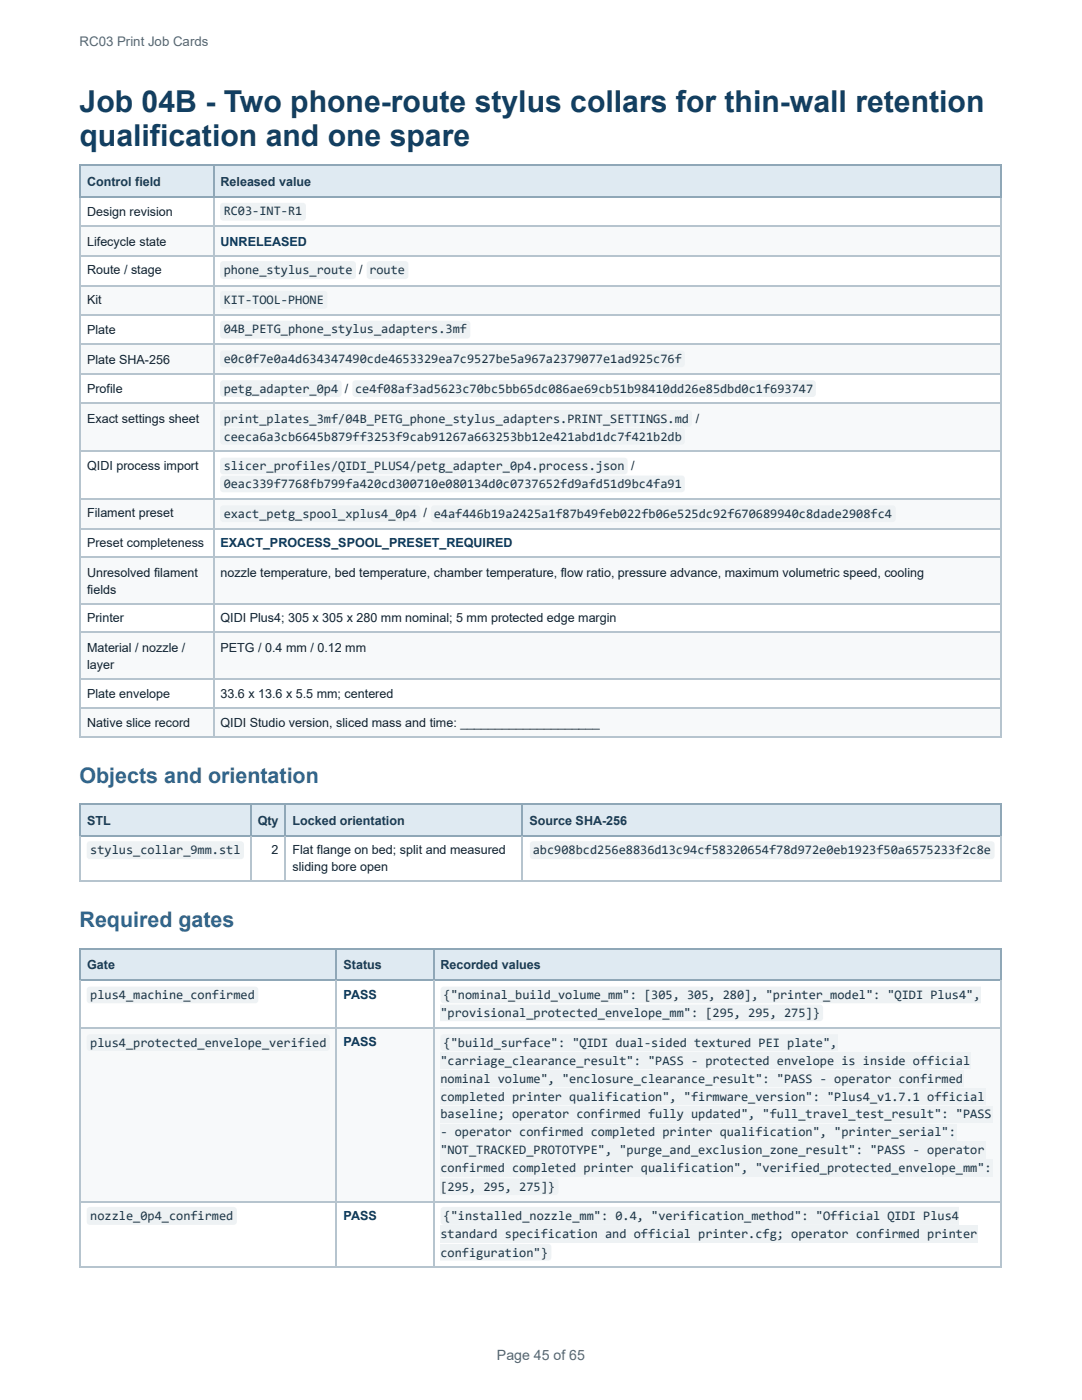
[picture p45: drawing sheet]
<svg xmlns="http://www.w3.org/2000/svg" width="216mm" height="279mm" viewBox="0 0 216 279" stroke-linecap="round" stroke-linejoin="round" font-family="sans-serif">
<defs><g id="words">
<g font-size="6" fill="#123f62">
<text x="15.9" y="22.4">Job 04B - Two phone-route stylus collars for thin-wall retention</text>
<text x="15.9" y="29.1">qualification and one spare</text>
</g>
<g font-size="4.3" fill="#2f668e">
<text x="15.9" y="156.2">Objects and orientation</text>
<text x="15.9" y="185">Required gates</text>
</g>
<text font-size="2.8" fill="#5b6470" x="99.2" y="271.5">Page 45 of 65</text>
<text font-size="2.6" fill="#5b6470" x="15.9" y="9.3">RC03 Print Job Cards</text>
<g font-size="2.6" fill="#1d3646">
<text x="44.6" y="43">RC03-INT-R1</text>
<text x="44.6" y="54.7">phone_stylus_route</text>
<text x="73.7" y="54.7">route</text>
<text x="44.6" y="60.6">KIT-TOOL-PHONE</text>
<text x="44.6" y="66.5">04B_PETG_phone_stylus_adapters.3mf</text>
<text x="44.6" y="72.5">e0c0f7e0a4d634347490cde4653329ea7c9527be5a967a2379077e1ad925c76f</text>
<text x="44.6" y="78.4">petg_adapter_0p4</text>
<text x="70.8" y="78.4">ce4f08af3ad5623c70bc5bb65dc086ae69cb51b98410dd26e85dbd0c1f693747</text>
<text x="44.6" y="84.4">print_plates_3mf/04B_PETG_phone_stylus_adapters.PRINT_SETTINGS.md</text>
<text x="44.6" y="87.9">ceeca6a3cb6645b879ff3253f9cab91267a663253bb12e421abd1dc7f421b2db</text>
<text x="44.6" y="93.9">slicer_profiles/QIDI_PLUS4/petg_adapter_0p4.process.json</text>
<text x="44.6" y="97.4">0eac339f7768fb799fa420cd300710e080134d0c0737652fd9afd51d9bc4fa91</text>
<text x="44.6" y="103.4">exact_petg_spool_xplus4_0p4</text>
<text x="86.6" y="103.4">e4af446b19a2425a1f87b49feb022fb06e525dc92f670689940c8dade2908fc4</text>
<text x="18" y="170.4">stylus_collar_9mm.stl</text>
<text x="106.3" y="170.4">abc908bcd256e8836d13c94cf58320654f78d972e0eb1923f50a6575233f2c8e</text>
<text x="18" y="199.4">plus4_machine_confirmed</text>
<text x="87.9" y="203">&quot;provisional_protected_envelope_mm&quot;: [295, 295, 275]}</text>
<text x="88.5" y="199.4">{&quot;nominal_build_volume_mm&quot;: [305, 305, 280], &quot;printer_model&quot;: &quot;QIDI Plus4&quot;,</text>
<text x="18" y="208.9">plus4_protected_envelope_verified</text>
<text x="88.5" y="208.9">{&quot;build_surface&quot;: &quot;QIDI dual-sided textured PEI plate&quot;,</text>
<text x="87.9" y="212.5">&quot;carriage_clearance_result&quot;: &quot;PASS - protected envelope is inside official</text>
<text x="87.9" y="216.1">nominal volume&quot;, &quot;enclosure_clearance_result&quot;: &quot;PASS - operator confirmed</text>
<text x="87.9" y="219.6">completed printer qualification&quot;, &quot;firmware_version&quot;: &quot;Plus4_v1.7.1 official</text>
<text x="87.9" y="223.2">baseline; operator confirmed fully updated&quot;, &quot;full_travel_test_result&quot;: &quot;PASS</text>
<text x="87.9" y="226.8">- operator confirmed completed printer qualification&quot;, &quot;printer_serial&quot;:</text>
<text x="87.9" y="230.3">&quot;NOT_TRACKED_PROTOTYPE&quot;, &quot;purge_and_exclusion_zone_result&quot;: &quot;PASS - operator</text>
<text x="87.9" y="233.9">confirmed completed printer qualification&quot;, &quot;verified_protected_envelope_mm&quot;:</text>
<text x="87.9" y="237.7">[295, 295, 275]}</text>
<text x="18" y="243.4">nozzle_0p4_confirmed</text>
<text x="88.5" y="243.4">{&quot;installed_nozzle_mm&quot;: 0.4, &quot;verification_method&quot;: &quot;Official QIDI Plus4</text>
<text x="87.9" y="247">standard specification and official printer.cfg; operator confirmed printer</text>
<text x="87.9" y="250.8">configuration&quot;}</text>
</g>
<g font-size="2.5" fill="#173c56">
<text x="17.4" y="37.1">Control field</text>
<text x="44" y="37.1">Released value</text>
<text x="17.4" y="164.6">STL</text>
<text x="51.4" y="164.6">Qty</text>
<text x="58.4" y="164.6">Locked orientation</text>
<text x="105.7" y="164.6">Source SHA-256</text>
<text x="17.4" y="193.3">Gate</text>
<text x="68.6" y="193.3">Status</text>
<text x="87.9" y="193.3">Recorded values</text>
</g>
<g font-size="2.5" fill="#17202a">
<text x="17.4" y="43.1">Design revision</text>
<text x="17.4" y="49">Lifecycle state</text>
<text x="17.4" y="54.7">Route / stage</text>
<text x="71.7" y="54.7">/</text>
<text x="17.4" y="60.7">Kit</text>
<text x="17.4" y="66.6">Plate</text>
<text x="17.4" y="72.6">Plate SHA-256</text>
<text x="17.4" y="78.5">Profile</text>
<text x="68.8" y="78.5">/</text>
<text x="17.4" y="84.4">Exact settings sheet</text>
<text x="138.8" y="84.4">/</text>
<text x="17.4" y="93.7">QIDI process import</text>
<text x="126" y="93.7">/</text>
<text x="17.4" y="103.2">Filament preset</text>
<text x="84.5" y="103.2">/</text>
<text x="17.4" y="109.2">Preset completeness</text>
<text x="17.4" y="115.1">Unresolved filament</text>
<text x="17.4" y="118.4">fields</text>
<text x="44" y="115.1">nozzle temperature, bed temperature, chamber temperature, flow ratio, pressure advance, maximum volumetric speed, cooling</text>
<text x="17.4" y="124.2">Printer</text>
<text x="44" y="124.2">QIDI Plus4; 305 x 305 x 280 mm nominal; 5 mm protected edge margin</text>
<text x="17.4" y="130.1">Material / nozzle /</text>
<text x="44" y="130.1">PETG / 0.4 mm / 0.12 mm</text>
<text x="17.4" y="133.4">layer</text>
<text x="17.4" y="139.4">Plate envelope</text>
<text x="44" y="139.4">33.6 x 13.6 x 5.5 mm; centered</text>
<text x="17.4" y="145.1">Native slice record</text>
<text x="44" y="145.1">QIDI Studio version, sliced mass and time: ____________________</text>
<text x="54.2" y="170.5">2</text>
<text x="58.4" y="170.5">Flat flange on bed; split and measured</text>
<text x="58.4" y="173.8">sliding bore open</text>
</g>
<g font-size="2.5" fill="#0a3656">
<text x="44" y="49">UNRELEASED</text>
<text x="44" y="109.2">EXACT_PROCESS_SPOOL_PRESET_REQUIRED</text>
<text x="68.6" y="199.3">PASS</text>
<text x="68.6" y="208.8">PASS</text>
<text x="68.6" y="243.5">PASS</text>
</g>
</g></defs>
<g fill="#dfeaf2">
<path d="M16.1 33.1h26.4v6.2h-26.4z"/>
<path d="M42.5 33.1h157.3v6.2h-157.3z"/>
</g>
<g fill="#f7f9fa">
<path d="M16.1 45.2h26.4v5.7h-26.4z"/>
<path d="M42.5 45.2h157.3v5.7h-157.3z"/>
<path d="M16.1 56.9h26.4v5.9h-26.4z"/>
<path d="M42.5 56.9h157.3v5.9h-157.3z"/>
<path d="M16.1 68.8h26.4v5.9h-26.4z"/>
<path d="M42.5 68.8h157.3v5.9h-157.3z"/>
<path d="M16.1 80.6h26.4v9.6h-26.4z"/>
<path d="M42.5 80.6h157.3v9.6h-157.3z"/>
<path d="M16.1 99.7h26.4v5.7h-26.4z"/>
<path d="M42.5 99.7h157.3v5.7h-157.3z"/>
<path d="M16.1 111.3h26.4v9.3h-26.4z"/>
<path d="M42.5 111.3h157.3v9.3h-157.3z"/>
<path d="M16.1 126.3h26.4v9.3h-26.4z"/>
<path d="M42.5 126.3h157.3v9.3h-157.3z"/>
<path d="M16.1 141.3h26.4v5.7h-26.4z"/>
<path d="M42.5 141.3h157.3v5.7h-157.3z"/>
</g>
<path d="M15.9 33h183.9M15.9 39.4h183.9M16 32.9v6.6M42.6 32.9v6.6" fill="none" stroke="#8fa7b7" stroke-width=".24"/>
<path d="M199.7 32.9v6.6" fill="none" stroke="#8fa7b7" stroke-width=".2"/>
<g fill="none" stroke="#b6c4ce" stroke-width=".24">
<path d="M16 39.5v107.7M42.6 39.5v107.7M15.9 45.1h183.9M15.9 51h183.9M15.9 57h183.9M15.9 62.9h183.9M15.9 68.6h183.9M15.9 74.6h183.9M15.9 80.5h183.9M15.9 90h183.9M15.9 99.5h183.9M15.9 105.5h183.9"/>
<path d="M15.9 111.2h183.9M15.9 120.5h183.9M15.9 126.2h183.9M15.9 135.4h183.9M15.9 141.4h183.9M15.9 147.1h183.9"/>
</g>
<path d="M199.7 39.5v107.7" fill="none" stroke="#b6c4ce" stroke-width=".2"/>
<g fill="#dfeaf2">
<path d="M16.1 160.5h34v6.2h-34z"/>
<path d="M50.1 160.5h6.9v6.2h-6.9z"/>
<path d="M57 160.5h47.3v6.2h-47.3z"/>
<path d="M104.3 160.5h95.5v6.2h-95.5z"/>
</g>
<path d="M15.9 160.4h183.9M15.9 166.8h183.9M16 160.3v6.6M50 160.3v6.6M56.9 160.3v6.6M104.2 160.3v6.6" fill="none" stroke="#8fa7b7" stroke-width=".24"/>
<path d="M199.7 160.3v6.6" fill="none" stroke="#8fa7b7" stroke-width=".2"/>
<path d="M15.9 175.9h183.9M16 166.9v9.1M50 166.9v9.1M56.9 166.9v9.1M104.2 166.9v9.1" fill="none" stroke="#b6c4ce" stroke-width=".24"/>
<path d="M199.7 166.9v9.1" fill="none" stroke="#b6c4ce" stroke-width=".2"/>
<g fill="#dfeaf2">
<path d="M16.1 189.3h51.1v6.4h-51.1z"/>
<path d="M67.2 189.3h19.3v6.4h-19.3z"/>
<path d="M86.5 189.3h113.3v6.4h-113.3z"/>
</g>
<g fill="#f7f9fa">
<path d="M16.1 205.2h51.1v34.5h-51.1z"/>
<path d="M67.2 205.2h19.3v34.5h-19.3z"/>
<path d="M86.5 205.2h113.3v34.5h-113.3z"/>
</g>
<path d="M15.9 189.4h183.9M15.9 195.6h183.9M16 189.3v6.4M67.1 189.3v6.4M86.6 189.3v6.4" fill="none" stroke="#8fa7b7" stroke-width=".24"/>
<path d="M199.7 189.3v6.4" fill="none" stroke="#8fa7b7" stroke-width=".2"/>
<path d="M16 195.7v57.1M67.1 195.7v57.1M86.6 195.7v57.1M15.9 205.1h183.9M15.9 239.8h183.9M15.9 252.9h183.9" fill="none" stroke="#b6c4ce" stroke-width=".24"/>
<path d="M199.7 195.7v57.1" fill="none" stroke="#b6c4ce" stroke-width=".2"/>
<g fill="#eef2f4">
<path d="M44.1 40.7l.5-.2h15.8a.63 .63 0 0 1 .6 .6v2.3a.64 .64 0 0 1-.6 .6h-15.8a.64 .64 0 0 1-.7-.6v-2.3z"/>
<path d="M44.1 52.3l.5-.2h25.8a.63 .63 0 0 1 .6 .7v2.2a.64 .64 0 0 1-.6 .7h-25.8a.64 .64 0 0 1-.7-.7v-2.2z"/>
<path d="M73.4 52.3l.4-.2h7.1a.63 .63 0 0 1 .6 .7v2.2a.64 .64 0 0 1-.6 .7h-7.1a.64 .64 0 0 1-.6-.7v-2.2z"/>
<path d="M44.1 58.2l.5-.1h20.1a.63 .63 0 0 1 .6 .6v2.3a.64 .64 0 0 1-.6 .6h-20.1a.64 .64 0 0 1-.7-.6v-2.3z"/>
<path d="M44.1 64.2l.5-.2h48.6a.63 .63 0 0 1 .7 .6v2.3a.63 .63 0 0 1-.7 .7h-48.6a.64 .64 0 0 1-.7-.7v-2.3z"/>
<path d="M44.1 70.1l.5-.2h91.4a.63 .63 0 0 1 .6 .7v2a.63 .63 0 0 1-.6 .7h-91.4a.63 .63 0 0 1-.7-.7v-2z"/>
<path d="M44.1 76.1l.5-.2h22.9a.63 .63 0 0 1 .7 .6v2.1a.64 .64 0 0 1-.7 .6h-22.9a.64 .64 0 0 1-.7-.6v-2.1z"/>
<path d="M70.5 76.1l.5-.2h91.2a.63 .63 0 0 1 .6 .6v2.1a.64 .64 0 0 1-.6 .6h-91.2a.64 .64 0 0 1-.7-.6v-2.1z"/>
<path d="M44.1 82l.5-.2h92.8a.63 .63 0 0 1 .7 .7v2a.64 .64 0 0 1-.7 .7h-92.8a.64 .64 0 0 1-.7-.7v-2z"/>
<path d="M44.1 85.6l.5-.2h91.4a.63 .63 0 0 1 .6 .6v2.1a.64 .64 0 0 1-.6 .6h-91.4a.64 .64 0 0 1-.7-.6v-2.1z"/>
<path d="M44.1 91.5l.5-.2h80a.63 .63 0 0 1 .6 .7v2a.63 .63 0 0 1-.6 .7h-80a.64 .64 0 0 1-.7-.7v-2z"/>
<path d="M44.1 95.1l.5-.2h91.4a.63 .63 0 0 1 .6 .6v2.1a.64 .64 0 0 1-.6 .6h-91.4a.64 .64 0 0 1-.7-.6v-2.1z"/>
<path d="M44.1 101l.5-.1h38.6a.63 .63 0 0 1 .7 .6v2a.64 .64 0 0 1-.7 .7h-38.6a.64 .64 0 0 1-.7-.7v-2z"/>
<path d="M86.2 101l.4-.1h91.5a.63 .63 0 0 1 .6 .6v2a.64 .64 0 0 1-.6 .7h-91.5a.64 .64 0 0 1-.6-.7v-2z"/>
<path d="M17.5 168.1l.4-.2h30.1a.63 .63 0 0 1 .7 .6v2.3a.64 .64 0 0 1-.7 .7h-30.1a.64 .64 0 0 1-.6-.7v-2.3z"/>
<path d="M105.9 168.1l.5-.2h91.4a.63 .63 0 0 1 .7 .6v2.3a.64 .64 0 0 1-.7 .7h-91.4a.64 .64 0 0 1-.7-.7v-2.3z"/>
<path d="M17.5 197.1l.4-.2h33a.63 .63 0 0 1 .6 .6v2.1a.64 .64 0 0 1-.6 .6h-33a.64 .64 0 0 1-.6-.6v-2.1z"/>
<path d="M88.1 197.1l.4-.2h107.2v3.3h-107.2a.64 .64 0 0 1-.6-.6v-2.1z"/>
<path d="M87.9 200.5h75.7a.63 .63 0 0 1 .6 .6v2.1a.63 .63 0 0 1-.6 .6h-75.7z"/>
<path d="M17.5 206.6l.4-.2h47.3a.63 .63 0 0 1 .6 .6v2.1a.64 .64 0 0 1-.6 .6h-47.3a.64 .64 0 0 1-.6-.6v-2.1z"/>
<path d="M88.1 206.6l.4-.2h78.6v3.3h-78.6a.64 .64 0 0 1-.6-.6v-2.1z"/>
<path d="M87.9 210h105.9v3.3h-105.9z"/>
<path d="M87.9 213.5h104.4v3.4h-104.4z"/>
<path d="M87.9 217.1h108.7v3.3h-108.7z"/>
<path d="M87.9 220.7h110.1v3.3h-110.1z"/>
<path d="M87.9 224.2h103v3.6h-103z"/>
<path d="M87.9 227.8h108.7v3.6h-108.7z"/>
<path d="M87.9 231.4h110.1v3.5h-110.1z"/>
<path d="M87.9 235.2h22.9a.63 .63 0 0 1 .6 .6v2.1a.64 .64 0 0 1-.6 .6h-22.9z"/>
<path d="M17.5 241.1l.4-.2h28.7a.63 .63 0 0 1 .7 .6v2.3a.63 .63 0 0 1-.7 .6h-28.7a.63 .63 0 0 1-.6-.6v-2.3z"/>
<path d="M88.1 241.1l.4-.2h102.9v3.5h-102.9a.63 .63 0 0 1-.6-.6v-2.3z"/>
<path d="M87.9 244.4h107.3v3.6h-107.3z"/>
<path d="M87.9 248.3h21.5a.63 .63 0 0 1 .6 .6v2a.64 .64 0 0 1-.6 .7h-21.5z"/>
</g>
<use href="#words"/>
</svg>
